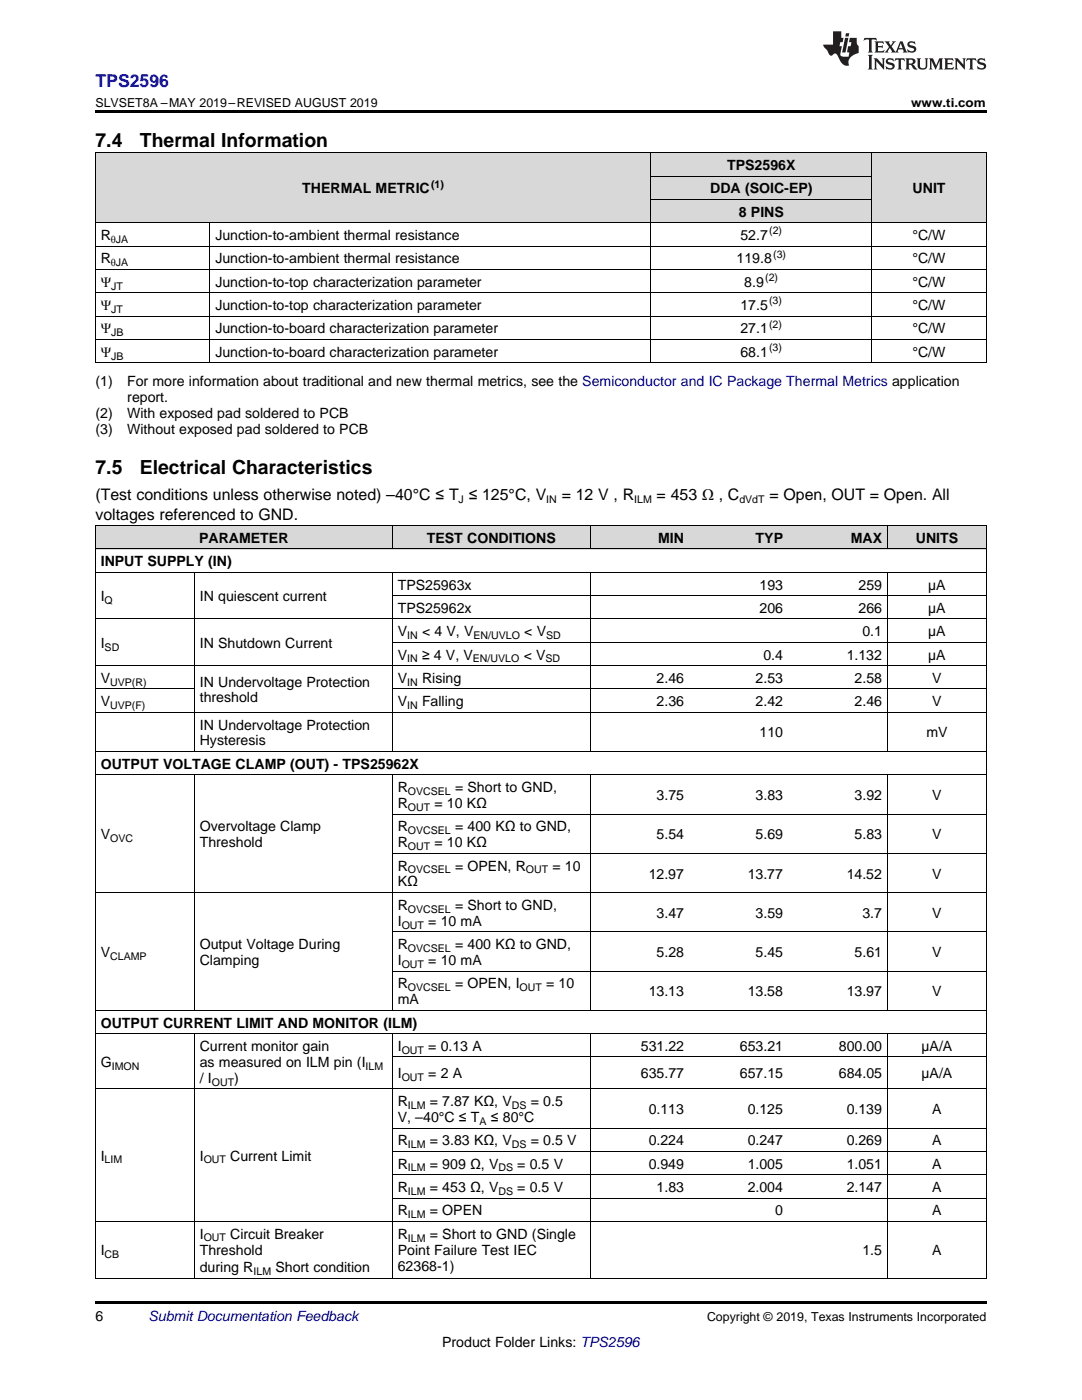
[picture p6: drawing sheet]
<svg xmlns="http://www.w3.org/2000/svg" width="216mm" height="279mm" viewBox="0 0 216 279" stroke-linecap="round" stroke-linejoin="round" font-family="sans-serif">
<defs><g id="words">
<g font-size="3.9">
<text x="19" y="29.3">7.4</text>
<text x="27.9" y="29.3">Thermal Information</text>
<text x="19" y="94.7">7.5</text>
<text x="27.9" y="94.7">Electrical Characteristics</text>
</g>
<text font-size="3.5" fill="#00f" x="19" y="17.3">TPS2596</text>
<g font-size="3.2">
<text x="19" y="99.8">(Test conditions unless otherwise noted) –40°C ≤ T ≤ 125°C, V</text>
<text x="112.1" y="99.8">= 12 V , R</text>
<text x="131" y="99.8">= 453 Ω , C</text>
<text x="153.5" y="99.8">= Open, OUT = Open. All</text>
<text x="19" y="103.7">voltages referenced to GND.</text>
</g>
<g font-size="2.8">
<text x="145.1" y="33.9">TPS2596X</text>
<text x="60.3" y="38.6">THERMAL METRIC</text>
<text x="141.7" y="38.6">DDA (SOIC-EP)</text>
<text x="182.1" y="38.6">UNIT</text>
<text x="20.1" y="47.9">R</text>
<text x="43" y="47.9">Junction-to-ambient thermal resistance</text>
<text x="147.4" y="43.3">8 PINS</text>
<text x="147.7" y="47.9">52.7</text>
<text x="182.1" y="47.9">°C/W</text>
<text x="20.1" y="52.6">R</text>
<text x="43" y="52.6">Junction-to-ambient thermal resistance</text>
<text x="147" y="52.6">119.8</text>
<text x="182.1" y="52.6">°C/W</text>
<text x="20.1" y="57.2">Ψ</text>
<text x="43" y="57.2">Junction-to-top characterization parameter</text>
<text x="148.5" y="57.2">8.9</text>
<text x="182.1" y="57.2">°C/W</text>
<text x="20.1" y="61.9">Ψ</text>
<text x="43" y="61.9">Junction-to-top characterization parameter</text>
<text x="147.7" y="61.9">17.5</text>
<text x="182.1" y="61.9">°C/W</text>
<text x="20.1" y="66.5">Ψ</text>
<text x="20.1" y="71.2">Ψ</text>
<text x="43" y="66.5">Junction-to-board characterization parameter</text>
<text x="43" y="71.2">Junction-to-board characterization parameter</text>
<text x="147.7" y="66.5">27.1</text>
<text x="147.7" y="71.2">68.1</text>
<text x="182.1" y="66.5">°C/W</text>
<text x="182.1" y="71.2">°C/W</text>
<text x="19" y="77">(1)</text>
<text x="25.4" y="77">For more information about traditional and new thermal metrics, see the Semiconductor and IC Package Thermal Metrics application</text>
<text x="19" y="83.4">(2)</text>
<text x="25.4" y="83.4">With exposed pad soldered to PCB</text>
<text x="25.4" y="80.2">report.</text>
<text x="19" y="86.6">(3)</text>
<text x="25.4" y="86.6">Without exposed pad soldered to PCB</text>
<text x="20.1" y="113">INPUT SUPPLY (IN)</text>
<text x="39.7" y="108.3">PARAMETER</text>
<text x="85.2" y="108.3">TEST CONDITIONS</text>
<text x="131.3" y="108.3">MIN</text>
<text x="150.8" y="108.3">TYP</text>
<text x="169.8" y="108.3">MAX</text>
<text x="182.7" y="108.3">UNITS</text>
<text x="20.1" y="120">I</text>
<text x="39.9" y="120">IN quiescent current</text>
<text x="79.4" y="117.7">TPS25963x</text>
<text x="151.6" y="117.7">193</text>
<text x="171.3" y="117.7">259</text>
<text x="185.2" y="117.7">µA</text>
<text x="79.4" y="122.3">TPS25962x</text>
<text x="151.6" y="122.3">206</text>
<text x="171.3" y="122.3">266</text>
<text x="185.2" y="122.3">µA</text>
<text x="20.1" y="129.3">I</text>
<text x="39.9" y="129.3">IN Shutdown Current</text>
<text x="79.4" y="127">V</text>
<text x="79.4" y="131.6">V</text>
<text x="84.2" y="127">&lt; 4 V, V</text>
<text x="84.2" y="131.6">≥ 4 V, V</text>
<text x="104.5" y="131.6">&lt; V</text>
<text x="104.6" y="127">&lt; V</text>
<text x="152.3" y="131.6">0.4</text>
<text x="168.9" y="131.6">1.132</text>
<text x="172.1" y="127">0.1</text>
<text x="185.2" y="127">µA</text>
<text x="185.2" y="131.6">µA</text>
<text x="20.1" y="136.3">V</text>
<text x="39.9" y="137">IN Undervoltage Protection</text>
<text x="79.4" y="136.3">V</text>
<text x="84.2" y="136.3">Rising</text>
<text x="131" y="136.3">2.46</text>
<text x="150.8" y="136.3">2.53</text>
<text x="170.5" y="136.3">2.58</text>
<text x="186" y="136.3">V</text>
<text x="20.1" y="140.9">V</text>
<text x="39.9" y="140.2">threshold</text>
<text x="79.4" y="140.9">V</text>
<text x="84.2" y="140.9">Falling</text>
<text x="131" y="140.9">2.36</text>
<text x="150.8" y="140.9">2.42</text>
<text x="170.5" y="140.9">2.46</text>
<text x="186" y="140.9">V</text>
<text x="39.9" y="145.6">IN Undervoltage Protection</text>
<text x="39.9" y="148.8">Hysteresis</text>
<text x="151.6" y="147.2">110</text>
<text x="184.9" y="147.2">mV</text>
<text x="20.1" y="153.4">OUTPUT VOLTAGE CLAMP (OUT) - TPS25962X</text>
<text x="79.4" y="158.1">R</text>
<text x="79.4" y="161.3">R</text>
<text x="86.7" y="161.3">= 10 KΩ</text>
<text x="90.8" y="158.1">= Short to GND,</text>
<text x="131" y="159.7">3.75</text>
<text x="150.8" y="159.7">3.83</text>
<text x="170.5" y="159.7">3.92</text>
<text x="186" y="159.7">V</text>
<text x="20.1" y="167.5">V</text>
<text x="39.9" y="165.9">Overvoltage Clamp</text>
<text x="79.4" y="165.9">R</text>
<text x="90.8" y="165.9">= 400 KΩ to GND,</text>
<text x="131" y="167.5">5.54</text>
<text x="150.8" y="167.5">5.69</text>
<text x="170.5" y="167.5">5.83</text>
<text x="186" y="167.5">V</text>
<text x="39.9" y="169.1">Threshold</text>
<text x="79.4" y="169.1">R</text>
<text x="79.4" y="173.7">R</text>
<text x="86.7" y="169.1">= 10 KΩ</text>
<text x="90.8" y="173.7">= OPEN, R</text>
<text x="110.2" y="173.7">= 10</text>
<text x="79.4" y="176.9">KΩ</text>
<text x="129.4" y="175.3">12.97</text>
<text x="149.2" y="175.3">13.77</text>
<text x="168.9" y="175.3">14.52</text>
<text x="186" y="175.3">V</text>
<text x="79.4" y="181.6">R</text>
<text x="79.4" y="184.7">I</text>
<text x="85.4" y="184.7">= 10 mA</text>
<text x="90.8" y="181.6">= Short to GND,</text>
<text x="131" y="183.2">3.47</text>
<text x="150.8" y="183.2">3.59</text>
<text x="172.1" y="183.2">3.7</text>
<text x="186" y="183.2">V</text>
<text x="20.1" y="191">V</text>
<text x="39.9" y="189.4">Output Voltage During</text>
<text x="79.4" y="189.4">R</text>
<text x="90.8" y="189.4">= 400 KΩ to GND,</text>
<text x="131" y="191">5.28</text>
<text x="150.8" y="191">5.45</text>
<text x="170.5" y="191">5.61</text>
<text x="186" y="191">V</text>
<text x="39.9" y="192.6">Clamping</text>
<text x="79.4" y="192.6">I</text>
<text x="79.4" y="197.2">R</text>
<text x="85.4" y="192.6">= 10 mA</text>
<text x="90.8" y="197.2">= OPEN, I</text>
<text x="109" y="197.2">= 10</text>
<text x="79.4" y="200.4">mA</text>
<text x="129.4" y="198.8">13.13</text>
<text x="149.2" y="198.8">13.58</text>
<text x="168.9" y="198.8">13.97</text>
<text x="186" y="198.8">V</text>
<text x="20.1" y="205.1">OUTPUT CURRENT LIMIT AND MONITOR (ILM)</text>
<text x="39.9" y="209.7">Current monitor gain</text>
<text x="79.4" y="209.7">I</text>
<text x="85.4" y="209.7">= 0.13 A</text>
<text x="127.9" y="209.7">531.22</text>
<text x="147.6" y="209.7">653.21</text>
<text x="167.4" y="209.7">800.00</text>
<text x="183.9" y="209.7">µA/A</text>
<text x="20.1" y="212.9">G</text>
<text x="39.9" y="212.9">as measured on ILM pin (I</text>
<text x="79.4" y="215.2">I</text>
<text x="85.4" y="215.2">= 2 A</text>
<text x="127.9" y="215.2">635.77</text>
<text x="147.6" y="215.2">657.15</text>
<text x="167.4" y="215.2">684.05</text>
<text x="183.9" y="215.2">µA/A</text>
<text x="39.9" y="216.1">/ I</text>
<text x="46.7" y="216.1">)</text>
<text x="79.4" y="220.7">R</text>
<text x="85.8" y="220.7">= 7.87 KΩ, V</text>
<text x="105.9" y="220.7">= 0.5</text>
<text x="79.4" y="223.9">V, –40°C ≤ T</text>
<text x="97.9" y="223.9">≤ 80°C</text>
<text x="129.4" y="222.3">0.113</text>
<text x="149.2" y="222.3">0.125</text>
<text x="168.9" y="222.3">0.139</text>
<text x="186" y="222.3">A</text>
<text x="20.1" y="231.6">I</text>
<text x="39.9" y="231.6">I</text>
<text x="45.9" y="231.6">Current Limit</text>
<text x="79.4" y="228.6">R</text>
<text x="79.4" y="233.2">R</text>
<text x="85.8" y="228.6">= 3.83 KΩ, V</text>
<text x="85.8" y="233.2">= 909 Ω, V</text>
<text x="103.2" y="233.2">= 0.5 V</text>
<text x="105.9" y="228.6">= 0.5 V</text>
<text x="129.4" y="228.6">0.224</text>
<text x="129.4" y="233.2">0.949</text>
<text x="149.2" y="228.6">0.247</text>
<text x="149.2" y="233.2">1.005</text>
<text x="168.9" y="228.6">0.269</text>
<text x="168.9" y="233.2">1.051</text>
<text x="186" y="228.6">A</text>
<text x="186" y="233.2">A</text>
<text x="79.4" y="237.9">R</text>
<text x="85.8" y="237.9">= 453 Ω, V</text>
<text x="103.2" y="237.9">= 0.5 V</text>
<text x="131" y="237.9">1.83</text>
<text x="149.2" y="237.9">2.004</text>
<text x="168.9" y="237.9">2.147</text>
<text x="186" y="237.9">A</text>
<text x="79.4" y="242.5">R</text>
<text x="85.8" y="242.5">= OPEN</text>
<text x="154.7" y="242.5">0</text>
<text x="186" y="242.5">A</text>
<text x="20.1" y="250.5">I</text>
<text x="39.9" y="247.2">I</text>
<text x="39.9" y="250.4">Threshold</text>
<text x="45.9" y="247.2">Circuit Breaker</text>
<text x="79.4" y="247.4">R</text>
<text x="79.4" y="250.5">Point Failure Test IEC</text>
<text x="85.8" y="247.4">= Short to GND (Single</text>
<text x="172.1" y="250.5">1.5</text>
<text x="186" y="250.5">A</text>
<text x="39.9" y="253.9">during R</text>
<text x="55" y="253.9">Short condition</text>
<text x="79.4" y="253.7">62368-1)</text>
<text x="19" y="263.6">6</text>
<text x="88.2" y="268.9">Product Folder Links: TPS2596</text>
</g>
<text font-size="2.8" fill="#0000c8" x="29.6" y="263.6">Submit Documentation Feedback</text>
<g font-size="2.5">
<text x="19" y="21.4">SLVSET8A –MAY 2019–REVISED AUGUST 2019</text>
<text x="181.8" y="21.4">www.ti.com</text>
<text x="141.1" y="263.6">Copyright © 2019, Texas Instruments Incorporated</text>
</g>
<g font-size="2.1">
<text x="86" y="37.5">(1)</text>
<text x="153.5" y="46.8">(2)</text>
<text x="22.1" y="48.5">θJA</text>
<text x="22.1" y="53.1">θJA</text>
<text x="154.3" y="51.4">(3)</text>
<text x="22.2" y="57.8">JT</text>
<text x="152.7" y="56.1">(2)</text>
<text x="22.2" y="62.4">JT</text>
<text x="153.5" y="60.7">(3)</text>
<text x="153.5" y="65.4">(2)</text>
<text x="22.2" y="67.1">JB</text>
<text x="22.2" y="71.8">JB</text>
<text x="153.5" y="70.1">(3)</text>
<text x="91.5" y="100.4">J</text>
<text x="109" y="100.4">IN</text>
<text x="126.5" y="100.4">ILM</text>
<text x="147.5" y="100.4">dVdT</text>
<text x="20.9" y="120.5">Q</text>
<text x="20.9" y="129.9">SD</text>
<text x="81.2" y="127.5">IN</text>
<text x="94.5" y="127.5">EN/UVLO</text>
<text x="109" y="127.5">SD</text>
<text x="22" y="136.8">UVP(R)</text>
<text x="81.2" y="132.2">IN</text>
<text x="81.2" y="136.8">IN</text>
<text x="94.4" y="132.2">EN/UVLO</text>
<text x="108.9" y="132.2">SD</text>
<text x="22" y="141.5">UVP(F)</text>
<text x="81.2" y="141.5">IN</text>
<text x="81.4" y="158.6">OVCSEL</text>
<text x="81.4" y="161.8">OUT</text>
<text x="81.4" y="166.5">OVCSEL</text>
<text x="22" y="168.1">OVC</text>
<text x="81.4" y="169.7">OUT</text>
<text x="81.4" y="174.3">OVCSEL</text>
<text x="104.9" y="174.3">OUT</text>
<text x="80.2" y="185.3">OUT</text>
<text x="81.4" y="182.1">OVCSEL</text>
<text x="22" y="191.6">CLAMP</text>
<text x="81.4" y="190">OVCSEL</text>
<text x="80.2" y="193.1">OUT</text>
<text x="81.4" y="197.8">OVCSEL</text>
<text x="103.7" y="197.8">OUT</text>
<text x="22.3" y="213.5">IMON</text>
<text x="73" y="213.5">ILM</text>
<text x="80.2" y="210.3">OUT</text>
<text x="80.2" y="215.8">OUT</text>
<text x="42.3" y="216.6">OUT</text>
<text x="81.4" y="221.3">ILM</text>
<text x="102.1" y="221.3">DS</text>
<text x="95.7" y="224.5">A</text>
<text x="20.9" y="232.2">LIM</text>
<text x="40.6" y="232.2">OUT</text>
<text x="81.4" y="229.1">ILM</text>
<text x="81.4" y="233.8">ILM</text>
<text x="99.4" y="233.8">DS</text>
<text x="102.1" y="229.1">DS</text>
<text x="81.4" y="238.4">ILM</text>
<text x="99.4" y="238.4">DS</text>
<text x="81.4" y="243.1">ILM</text>
<text x="20.9" y="251.1">CB</text>
<text x="40.6" y="247.8">OUT</text>
<text x="81.4" y="247.9">ILM</text>
<text x="50.6" y="254.5">ILM</text>
</g>
</g></defs>
<g fill="#d8d8d8">
<path d="M19 105h19.8v4.6h-19.8z"/>
<path d="M38.8 105h39.5v4.6h-39.5z"/>
<path d="M78.3 105h39.5v4.6h-39.5z"/>
<path d="M117.8 105h19.8v4.6h-19.8z"/>
<path d="M137.6 105h19.7v4.6h-19.7z"/>
<path d="M157.3 105h19.8v4.6h-19.8z"/>
<path d="M177.1 105h19.7v4.6h-19.7z"/>
<path d="M19 30.6h22.9v13.9h-22.9z"/>
<path d="M41.9 30.6h88v13.9h-88z"/>
<path d="M174 30.6h22.8v13.9h-22.8z"/>
<path d="M129.9 39.9h44.1v4.6h-44.1z"/>
<path d="M129.9 35.2h44.1v4.7h-44.1z"/>
<path d="M129.9 30.6h44.1v4.6h-44.1z"/>
</g>
<path d="M19 22h177.8v.5h-177.8zM19 72.4l.2 .1zM129.8 72.4l.1 .1zM173.8 72.4l.2 .1zM196.7 72.4l.1 .1zM19 259.7h177.8v.5h-177.8z" fill="#000"/>
<g fill="none" stroke="#000" stroke-width=".2">
<path d="M19 30.5h177.8M19.1 30.5v42M129.9 30.5v42M129.9 39.8h44M129.9 35.2h44M173.9 30.5v42M196.8 30.5v42M19 58.4h177.8M19 53.8h177.8M19 49.1h177.8M19 44.5h177.8M41.9 44.5v28"/>
<path d="M19 72.4h177.8M19 67.8h177.8M19 63.1h177.8M19 114.2h177.8M19 109.6h177.8M19 104.9h177.8M19.1 104.9v150.3M38.8 114.2v35.8M78.3 104.9v4.7M78.3 114.2v35.8M78.3 118.9h118.5M117.8 104.9v4.7"/>
<path d="M117.8 114.2v35.8M177 104.9v4.7M177 114.2v35.8M196.8 104.9v150.3M19 137.5h19.8M19 132.8h177.8M19 123.5h177.8M78.3 137.5h118.5M78.3 128.2h118.5M19 154.6h177.8M19 150h177.8M19 142.2h177.8"/>
<path d="M38.8 154.7v47M78.3 154.7v47M117.8 154.7v47M177 154.7v47M19 178.1h177.8M78.3 170.3h118.5M78.3 162.5h118.5M78.3 193.8h118.5M78.3 186h118.5M19 217.3h177.8M19 206.3h177.8M19 201.6h177.8"/>
<path d="M38.8 206.3v48.9M78.3 206.3v48.9M78.3 210.9h118.5M117.8 206.3v48.9M177 206.3v48.9M78.3 239.1h118.5M78.3 234.4h118.5M78.3 229.8h118.5M78.3 225.1h118.5M19 255.1h177.8M19 243.8h177.8"/>
</g>
<g fill="#231f20">
<path d="M172.5 7.6l-.1 .5 .4-.2h.6v.1v2.1l-.2 .4h.9l-.2-.4v-2.1l.1-.1h.5l.5 .2-.2-.5zM174.5 8.3l.2 .3v1.5l-.2 .4h1.8l.2-.6a1.04 1.04 0 0 1-1.3 .2v-.7h.6l.3 .2v-.6l-.3 .2h-.6v-.6l.8-.1 .4 .3-.2-.5zM176.5 8.3l.9 1.1-.9 1.1h.8l-.2-.2 .4-.7 .5 .7-.2 .2h1.5l-.2-.2 .2-.4h.9l.1 .4-.2 .2h1l-.3-.3-.7-1.9h-.5l-.9 2-.8-1 .9-1h-.8l.1 .3-.4 .5-.3-.6 .1-.2zM179.7 8.6l.4 1h-.7zM181.3 8.4a.63 .63 0 0 0-.2 .7 .63 .63 0 0 0 .6 .4l.6 .2 .1 .2a.75 .75 0 0 1-.7 .4 .75 .75 0 0 1-.6-.5l.1 .7 .1-.1a1.11 1.11 0 0 0 1.5-.6 1.13 1.13 0 0 0-1.2-.8l-.1-.4a1.04 1.04 0 0 1 1.2 .2l-.2-.5-.2 .1-.4-.2zM173.2 10.9l.2 .4v2.2l-.2 .4h1l-.3-.4v-2.2l.3-.4zM174.3 11.6l.3 .4v1.5l-.3 .4h.8l-.2-.4v-1.3l1.5 1.7v-1.9l.2-.4h-.7l.2 .4v.9l-1.1-1.3zM177 11.8a.62 .62 0 0 0-.2 .7 .62 .62 0 0 0 .6 .4l.6 .1 .1 .3a.76 .76 0 0 1-.7 .3 .76 .76 0 0 1-.7-.4l.2 .7 .1-.1a1.11 1.11 0 0 0 1.5-.6 1.13 1.13 0 0 0-1.2-.8l-.1-.4a1.04 1.04 0 0 1 1.2 .2l-.2-.6-.2 .1-.5-.1zM178.7 11.6l-.2 .6a.61 .61 0 0 1 .8-.3v1.6l-.2 .4h.9l-.2-.4v-1.6a.63 .63 0 0 1 .7 .3l-.1-.6zM180.6 11.6l.3 .4v1.5l-.3 .4h1l-.2-.2-.1-.8 .6 .2a.76 .76 0 0 0 1.2 .7l-1-1a.58 .58 0 0 0 .6-.5 .58 .58 0 0 0-.5-.6zM181.4 11.9h.1a.45 .45 0 0 1 .5 .1 .45 .45 0 0 1 .1 .5l-.8 .2zM182.9 11.6l.2 .2a2.17 2.17 0 0 0 .3 1.9 .99 .99 0 0 0 1.6-.6v-1.1l.2-.4h-.7l.2 .2a1.92 1.92 0 0 1-.2 1.8 .6 .6 0 0 1-.9-.5v-1.1l.2-.4zM185.4 11.6l.2 .4v1.5l-.2 .4h.7l-.2-.4v-1.4l.8 1.8 .8-1.8v1.4l-.2 .4h.9l-.2-.4v-1.5l.2-.4h-.8l-.6 1.5-.6-1.5zM188.4 11.6l.2 .4v1.5l-.2 .4h1.8l.1-.6a1.04 1.04 0 0 1-1.2 .1v-.6h.5l.4 .2v-.6l-.4 .2h-.5v-.7h.8l.3 .3-.1-.6zM190.5 11.6l.2 .4v1.5l-.2 .4h.7l-.2-.4v-1.3l1.5 1.7v-1.9l.2-.4h-.7l.2 .4v.9l-1.1-1.3zM192.9 11.6l-.1 .6a.61 .61 0 0 1 .7-.3l.1 1.6-.3 .4h1l-.3-.4 .1-1.6a.63 .63 0 0 1 .7 .3l-.1-.6zM195.2 11.8a.62 .62 0 0 0-.2 .7 .62 .62 0 0 0 .6 .4l.6 .1 .1 .3a.76 .76 0 0 1-.7 .3 .76 .76 0 0 1-.6-.4l.1 .7 .1-.1a1.11 1.11 0 0 0 1.6-.6 1.13 1.13 0 0 0-1.3-.8l-.1-.4a1.04 1.04 0 0 1 1.2 .2l-.1-.6-.2 .1-.5-.1z"/>
<path d="M166.2 6.3v2.6h-1.9v.4l.8 .9a.91 .91 0 0 0 1 .8 .56 .56 0 0 1 .5-.3 .56 .56 0 0 1 .5 .3l.4 .8a1.53 1.53 0 0 0 1.9 1.2 1.54 1.54 0 0 1 1-2.1l.9-.3v-1.4a1.52 1.52 0 0 1-.4-1.6h-1.3l-.2 .8h.5l-.2 .8h-.5l-.1 1v.2l.4 .1-.2 .8a1.93 1.93 0 0 1-1.6-.3l.3-1.8h-.5l.2-.8h.4l.2-.8h-.4v-1.3zM168.6 7.6l-.6 2.9h.7l.6-2.9zM168.8 6.6l-.1 .7h.6l.2-.7z"/>
</g>
<use href="#words"/>
</svg>
